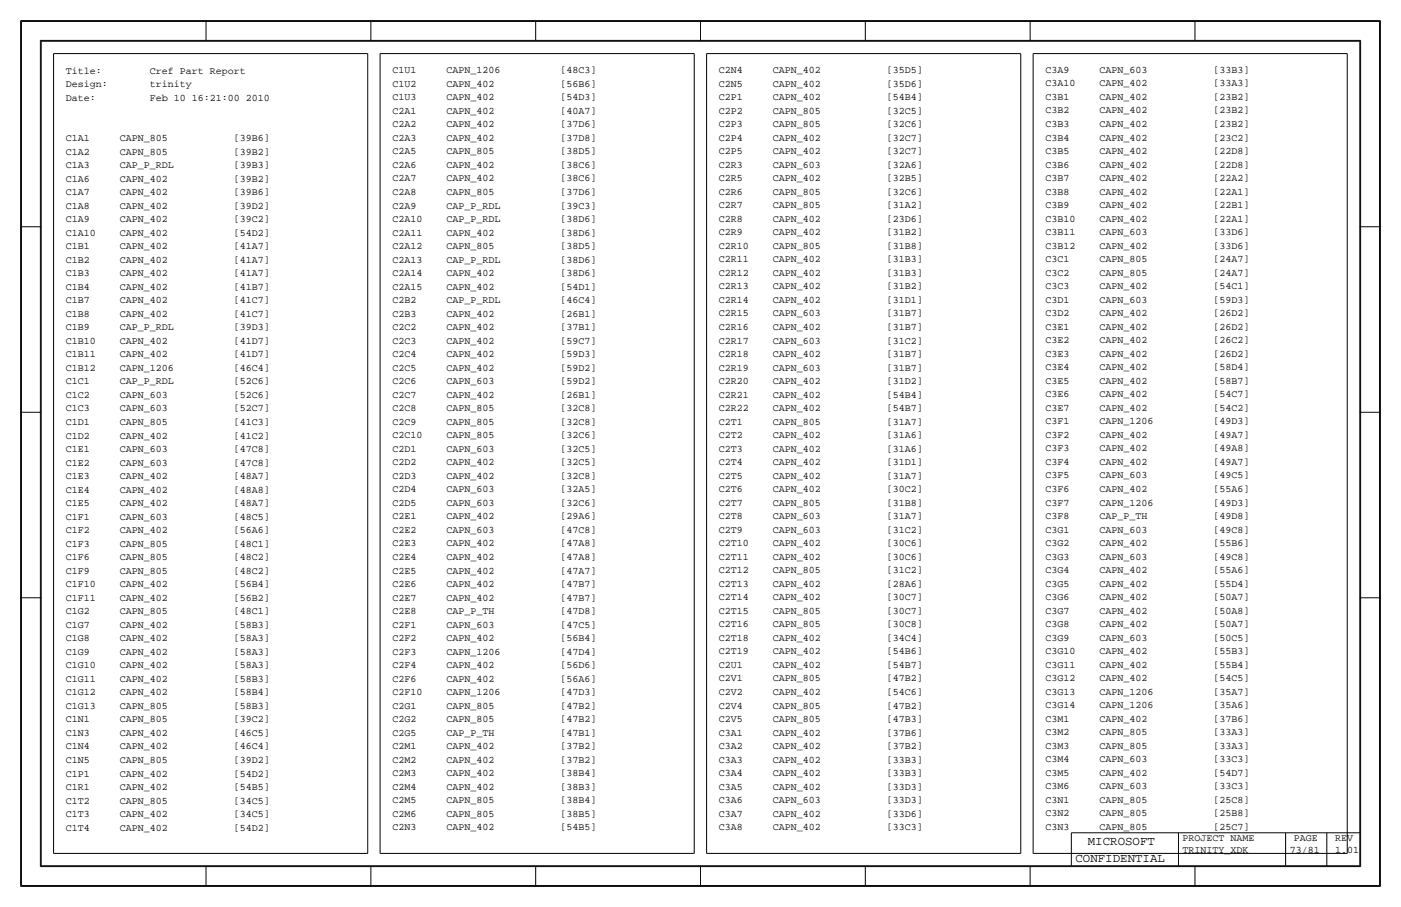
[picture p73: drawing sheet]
<svg xmlns="http://www.w3.org/2000/svg" width="432mm" height="279mm" viewBox="0 0 432 279" stroke-linecap="round" stroke-linejoin="round" font-family="sans-serif">
<defs><g id="words">
<g font-size="3.8">
<text x="335.3" y="260.3">MICROSOFT</text>
<text x="331.5" y="265.4">CONFIDENTIAL</text>
</g>
<g font-size="3.1">
<text x="20.3" y="22.6">Title:</text>
<text x="46.2" y="22.6">Cref Part Report</text>
<text x="121" y="22.6">C1U1</text>
<text x="137.6" y="22.6">CAPN_1206</text>
<text x="172.7" y="22.6">[48C3]</text>
<text x="221.6" y="22.5">C2N4</text>
<text x="238.2" y="22.5">CAPN_402</text>
<text x="273.4" y="22.5">[35D5]</text>
<text x="322.2" y="22.5">C3A9</text>
<text x="338.9" y="22.5">CAPN_603</text>
<text x="374" y="22.5">[33B3]</text>
<text x="20.3" y="26.8">Design:</text>
<text x="46.2" y="26.8">trinity</text>
<text x="121" y="26.8">C1U2</text>
<text x="137.6" y="26.8">CAPN_402</text>
<text x="172.7" y="26.8">[56B6]</text>
<text x="221.6" y="26.7">C2N5</text>
<text x="238.2" y="26.7">CAPN_402</text>
<text x="273.4" y="26.7">[35D6]</text>
<text x="322.2" y="26.6">C3A10</text>
<text x="338.9" y="26.6">CAPN_402</text>
<text x="374" y="26.6">[33A3]</text>
<text x="20.3" y="31">Date:</text>
<text x="46.2" y="31">Feb 10 16:21:00 2010</text>
<text x="121" y="35.1">C2A1</text>
<text x="121" y="30.9">C1U3</text>
<text x="137.6" y="35.1">CAPN_402</text>
<text x="137.6" y="30.9">CAPN_402</text>
<text x="172.7" y="35.1">[40A7]</text>
<text x="172.7" y="30.9">[54D3]</text>
<text x="221.6" y="35">C2P2</text>
<text x="221.6" y="30.9">C2P1</text>
<text x="238.2" y="35">CAPN_805</text>
<text x="238.2" y="30.9">CAPN_402</text>
<text x="273.4" y="35">[32C5]</text>
<text x="273.4" y="30.9">[54B4]</text>
<text x="322.2" y="35">C3B2</text>
<text x="322.2" y="30.8">C3B1</text>
<text x="338.9" y="35">CAPN_402</text>
<text x="338.9" y="30.8">CAPN_402</text>
<text x="374" y="35">[23B2]</text>
<text x="374" y="30.8">[23B2]</text>
<text x="121" y="39.2">C2A2</text>
<text x="137.6" y="39.2">CAPN_402</text>
<text x="172.7" y="39.2">[37D6]</text>
<text x="221.6" y="39.2">C2P3</text>
<text x="238.2" y="39.2">CAPN_805</text>
<text x="273.4" y="39.2">[32C6]</text>
<text x="322.2" y="39.1">C3B3</text>
<text x="338.9" y="39.1">CAPN_402</text>
<text x="374" y="39.1">[23B2]</text>
<text x="20.3" y="47.6">C1A2</text>
<text x="20.3" y="43.5">C1A1</text>
<text x="37" y="47.6">CAPN_805</text>
<text x="37" y="43.5">CAPN_805</text>
<text x="72.1" y="47.6">[39B2]</text>
<text x="72.1" y="43.5">[39B6]</text>
<text x="121" y="47.6">C2A5</text>
<text x="121" y="43.4">C2A3</text>
<text x="137.6" y="47.6">CAPN_805</text>
<text x="137.6" y="43.4">CAPN_402</text>
<text x="172.7" y="47.6">[38D5]</text>
<text x="172.7" y="43.4">[37D8]</text>
<text x="221.6" y="47.5">C2P5</text>
<text x="221.6" y="43.3">C2P4</text>
<text x="238.2" y="47.5">CAPN_402</text>
<text x="238.2" y="43.3">CAPN_402</text>
<text x="273.4" y="47.5">[32C7]</text>
<text x="273.4" y="43.3">[32C7]</text>
<text x="322.2" y="47.5">C3B5</text>
<text x="322.2" y="43.3">C3B4</text>
<text x="338.9" y="47.5">CAPN_402</text>
<text x="338.9" y="43.3">CAPN_402</text>
<text x="374" y="47.5">[22D8]</text>
<text x="374" y="43.3">[23C2]</text>
<text x="20.3" y="51.8">C1A3</text>
<text x="37" y="51.8">CAP_P_RDL</text>
<text x="72.1" y="51.8">[39B3]</text>
<text x="121" y="51.7">C2A6</text>
<text x="137.6" y="51.7">CAPN_402</text>
<text x="172.7" y="51.7">[38C6]</text>
<text x="221.6" y="51.7">C2R3</text>
<text x="238.2" y="51.7">CAPN_603</text>
<text x="273.4" y="51.7">[32A6]</text>
<text x="322.2" y="51.6">C3B6</text>
<text x="338.9" y="51.6">CAPN_402</text>
<text x="374" y="51.6">[22D8]</text>
<text x="20.3" y="56">C1A6</text>
<text x="37" y="56">CAPN_402</text>
<text x="72.1" y="56">[39B2]</text>
<text x="121" y="55.9">C2A7</text>
<text x="137.6" y="55.9">CAPN_402</text>
<text x="172.7" y="55.9">[38C6]</text>
<text x="221.6" y="55.8">C2R5</text>
<text x="238.2" y="55.8">CAPN_402</text>
<text x="273.4" y="55.8">[32B5]</text>
<text x="322.2" y="59.9">C3B8</text>
<text x="322.2" y="55.8">C3B7</text>
<text x="338.9" y="59.9">CAPN_402</text>
<text x="338.9" y="55.8">CAPN_402</text>
<text x="374" y="59.9">[22A1]</text>
<text x="374" y="55.8">[22A2]</text>
<text x="20.3" y="64.3">C1A8</text>
<text x="20.3" y="60.1">C1A7</text>
<text x="37" y="64.3">CAPN_402</text>
<text x="37" y="60.1">CAPN_402</text>
<text x="72.1" y="64.3">[39D2]</text>
<text x="72.1" y="60.1">[39B6]</text>
<text x="121" y="64.2">C2A9</text>
<text x="121" y="60.1">C2A8</text>
<text x="137.6" y="64.2">CAP_P_RDL</text>
<text x="137.6" y="60.1">CAPN_805</text>
<text x="172.7" y="64.2">[39C3]</text>
<text x="172.7" y="60.1">[37D6]</text>
<text x="221.6" y="64.2">C2R7</text>
<text x="221.6" y="60">C2R6</text>
<text x="238.2" y="64.2">CAPN_805</text>
<text x="238.2" y="60">CAPN_805</text>
<text x="273.4" y="64.2">[31A2]</text>
<text x="273.4" y="60">[32C6]</text>
<text x="322.2" y="64.1">C3B9</text>
<text x="338.9" y="64.1">CAPN_402</text>
<text x="374" y="64.1">[22B1]</text>
<text x="20.3" y="68.5">C1A9</text>
<text x="37" y="68.5">CAPN_402</text>
<text x="72.1" y="68.5">[39C2]</text>
<text x="121" y="68.4">C2A10</text>
<text x="137.6" y="68.4">CAP_P_RDL</text>
<text x="172.7" y="68.4">[38D6]</text>
<text x="221.6" y="68.3">C2R8</text>
<text x="238.2" y="68.3">CAPN_402</text>
<text x="273.4" y="68.3">[23D6]</text>
<text x="322.2" y="68.3">C3B10</text>
<text x="338.9" y="68.3">CAPN_402</text>
<text x="374" y="68.3">[22A1]</text>
<text x="20.3" y="76.8">C1B1</text>
<text x="20.3" y="72.6">C1A10</text>
<text x="37" y="76.8">CAPN_402</text>
<text x="37" y="72.6">CAPN_402</text>
<text x="72.1" y="76.8">[41A7]</text>
<text x="72.1" y="72.6">[54D2]</text>
<text x="121" y="76.7">C2A12</text>
<text x="121" y="72.6">C2A11</text>
<text x="137.6" y="76.7">CAPN_805</text>
<text x="137.6" y="72.6">CAPN_402</text>
<text x="172.7" y="76.7">[38D5]</text>
<text x="172.7" y="72.6">[38D6]</text>
<text x="221.6" y="76.7">C2R10</text>
<text x="221.6" y="72.5">C2R9</text>
<text x="238.2" y="76.7">CAPN_805</text>
<text x="238.2" y="72.5">CAPN_402</text>
<text x="273.4" y="76.7">[31B8]</text>
<text x="273.4" y="72.5">[31B2]</text>
<text x="322.2" y="76.6">C3B12</text>
<text x="322.2" y="72.4">C3B11</text>
<text x="338.9" y="76.6">CAPN_402</text>
<text x="338.9" y="72.4">CAPN_603</text>
<text x="374" y="76.6">[33D6]</text>
<text x="374" y="72.4">[33D6]</text>
<text x="20.3" y="81">C1B2</text>
<text x="37" y="81">CAPN_402</text>
<text x="72.1" y="81">[41A7]</text>
<text x="121" y="80.9">C2A13</text>
<text x="137.6" y="80.9">CAP_P_RDL</text>
<text x="172.7" y="80.9">[38D6]</text>
<text x="221.6" y="80.8">C2R11</text>
<text x="238.2" y="80.8">CAPN_402</text>
<text x="273.4" y="80.8">[31B3]</text>
<text x="322.2" y="80.8">C3C1</text>
<text x="338.9" y="80.8">CAPN_805</text>
<text x="374" y="80.8">[24A7]</text>
<text x="20.3" y="89.3">C1B4</text>
<text x="20.3" y="85.1">C1B3</text>
<text x="37" y="89.3">CAPN_402</text>
<text x="37" y="85.1">CAPN_402</text>
<text x="72.1" y="89.3">[41B7]</text>
<text x="72.1" y="85.1">[41A7]</text>
<text x="121" y="89.2">C2A15</text>
<text x="121" y="85.1">C2A14</text>
<text x="137.6" y="89.2">CAPN_402</text>
<text x="137.6" y="85.1">CAPN_402</text>
<text x="172.7" y="89.2">[54D1]</text>
<text x="172.7" y="85.1">[38D6]</text>
<text x="221.6" y="89.2">C2R13</text>
<text x="221.6" y="85">C2R12</text>
<text x="238.2" y="89.2">CAPN_402</text>
<text x="238.2" y="85">CAPN_402</text>
<text x="273.4" y="89.2">[31B2]</text>
<text x="273.4" y="85">[31B3]</text>
<text x="322.2" y="89.1">C3C3</text>
<text x="322.2" y="84.9">C3C2</text>
<text x="338.9" y="89.1">CAPN_402</text>
<text x="338.9" y="84.9">CAPN_805</text>
<text x="374" y="89.1">[54C1]</text>
<text x="374" y="84.9">[24A7]</text>
<text x="20.3" y="93.4">C1B7</text>
<text x="37" y="93.4">CAPN_402</text>
<text x="72.1" y="93.4">[41C7]</text>
<text x="121" y="93.4">C2B2</text>
<text x="137.6" y="93.4">CAP_P_RDL</text>
<text x="172.7" y="93.4">[46C4]</text>
<text x="221.6" y="93.3">C2R14</text>
<text x="238.2" y="93.3">CAPN_402</text>
<text x="273.4" y="93.3">[31D1]</text>
<text x="322.2" y="93.3">C3D1</text>
<text x="338.9" y="93.3">CAPN_603</text>
<text x="374" y="93.3">[59D3]</text>
<text x="20.3" y="101.8">C1B9</text>
<text x="20.3" y="97.6">C1B8</text>
<text x="37" y="101.8">CAP_P_RDL</text>
<text x="37" y="97.6">CAPN_402</text>
<text x="72.1" y="101.8">[39D3]</text>
<text x="72.1" y="97.6">[41C7]</text>
<text x="121" y="101.7">C2C2</text>
<text x="121" y="97.5">C2B3</text>
<text x="137.6" y="101.7">CAPN_402</text>
<text x="137.6" y="97.5">CAPN_402</text>
<text x="172.7" y="101.7">[37B1]</text>
<text x="172.7" y="97.5">[26B1]</text>
<text x="221.6" y="101.7">C2R16</text>
<text x="221.6" y="97.5">C2R15</text>
<text x="238.2" y="101.7">CAPN_402</text>
<text x="238.2" y="97.5">CAPN_603</text>
<text x="273.4" y="101.7">[31B7]</text>
<text x="273.4" y="97.5">[31B7]</text>
<text x="322.2" y="101.6">C3E1</text>
<text x="322.2" y="97.4">C3D2</text>
<text x="338.9" y="101.6">CAPN_402</text>
<text x="338.9" y="97.4">CAPN_402</text>
<text x="374" y="101.6">[26D2]</text>
<text x="374" y="97.4">[26D2]</text>
<text x="20.3" y="105.9">C1B10</text>
<text x="37" y="105.9">CAPN_402</text>
<text x="72.1" y="105.9">[41D7]</text>
<text x="121" y="105.9">C2C3</text>
<text x="137.6" y="105.9">CAPN_402</text>
<text x="172.7" y="105.9">[59C7]</text>
<text x="221.6" y="105.8">C2R17</text>
<text x="238.2" y="105.8">CAPN_603</text>
<text x="273.4" y="105.8">[31C2]</text>
<text x="322.2" y="105.8">C3E2</text>
<text x="338.9" y="105.8">CAPN_402</text>
<text x="374" y="105.8">[26C2]</text>
<text x="20.3" y="110.1">C1B11</text>
<text x="37" y="110.1">CAPN_402</text>
<text x="72.1" y="110.1">[41D7]</text>
<text x="121" y="110">C2C4</text>
<text x="137.6" y="110">CAPN_402</text>
<text x="172.7" y="110">[59D3]</text>
<text x="221.6" y="110">C2R18</text>
<text x="238.2" y="110">CAPN_402</text>
<text x="273.4" y="110">[31B7]</text>
<text x="322.2" y="109.9">C3E3</text>
<text x="338.9" y="109.9">CAPN_402</text>
<text x="374" y="109.9">[26D2]</text>
<text x="20.3" y="118.4">C1C1</text>
<text x="20.3" y="114.3">C1B12</text>
<text x="37" y="118.4">CAP_P_RDL</text>
<text x="37" y="114.3">CAPN_1206</text>
<text x="72.1" y="118.4">[52C6]</text>
<text x="72.1" y="114.3">[46C4]</text>
<text x="121" y="118.4">C2C6</text>
<text x="121" y="114.2">C2C5</text>
<text x="137.6" y="118.4">CAPN_603</text>
<text x="137.6" y="114.2">CAPN_402</text>
<text x="172.7" y="118.4">[59D2]</text>
<text x="172.7" y="114.2">[59D2]</text>
<text x="221.6" y="118.3">C2R20</text>
<text x="221.6" y="114.1">C2R19</text>
<text x="238.2" y="118.3">CAPN_402</text>
<text x="238.2" y="114.1">CAPN_603</text>
<text x="273.4" y="118.3">[31D2]</text>
<text x="273.4" y="114.1">[31B7]</text>
<text x="322.2" y="118.2">C3E5</text>
<text x="322.2" y="114.1">C3E4</text>
<text x="338.9" y="118.2">CAPN_402</text>
<text x="338.9" y="114.1">CAPN_402</text>
<text x="374" y="118.2">[58B7]</text>
<text x="374" y="114.1">[58D4]</text>
<text x="20.3" y="122.6">C1C2</text>
<text x="37" y="122.6">CAPN_603</text>
<text x="72.1" y="122.6">[52C6]</text>
<text x="121" y="122.5">C2C7</text>
<text x="137.6" y="122.5">CAPN_402</text>
<text x="172.7" y="122.5">[26B1]</text>
<text x="221.6" y="122.5">C2R21</text>
<text x="238.2" y="122.5">CAPN_402</text>
<text x="273.4" y="122.5">[54B4]</text>
<text x="322.2" y="122.4">C3E6</text>
<text x="338.9" y="122.4">CAPN_402</text>
<text x="374" y="122.4">[54C7]</text>
<text x="20.3" y="130.9">C1D1</text>
<text x="20.3" y="126.8">C1C3</text>
<text x="37" y="130.9">CAPN_805</text>
<text x="37" y="126.8">CAPN_603</text>
<text x="72.1" y="130.9">[41C3]</text>
<text x="72.1" y="126.8">[52C7]</text>
<text x="121" y="130.9">C2C9</text>
<text x="121" y="126.7">C2C8</text>
<text x="137.6" y="130.9">CAPN_805</text>
<text x="137.6" y="126.7">CAPN_805</text>
<text x="172.7" y="130.9">[32C8]</text>
<text x="172.7" y="126.7">[32C8]</text>
<text x="221.6" y="130.8">C2T1</text>
<text x="221.6" y="126.6">C2R22</text>
<text x="238.2" y="130.8">CAPN_805</text>
<text x="238.2" y="126.6">CAPN_402</text>
<text x="273.4" y="130.8">[31A7]</text>
<text x="273.4" y="126.6">[54B7]</text>
<text x="322.2" y="130.7">C3F1</text>
<text x="322.2" y="126.6">C3E7</text>
<text x="338.9" y="130.7">CAPN_1206</text>
<text x="338.9" y="126.6">CAPN_402</text>
<text x="374" y="130.7">[49D3]</text>
<text x="374" y="126.6">[54C2]</text>
<text x="20.3" y="135.1">C1D2</text>
<text x="37" y="135.1">CAPN_402</text>
<text x="72.1" y="135.1">[41C2]</text>
<text x="121" y="135">C2C10</text>
<text x="137.6" y="135">CAPN_805</text>
<text x="172.7" y="135">[32C6]</text>
<text x="221.6" y="135">C2T2</text>
<text x="238.2" y="135">CAPN_402</text>
<text x="273.4" y="135">[31A6]</text>
<text x="322.2" y="134.9">C3F2</text>
<text x="338.9" y="134.9">CAPN_402</text>
<text x="374" y="134.9">[49A7]</text>
<text x="20.3" y="143.4">C1E2</text>
<text x="20.3" y="139.3">C1E1</text>
<text x="37" y="143.4">CAPN_603</text>
<text x="37" y="139.3">CAPN_603</text>
<text x="72.1" y="143.4">[47C8]</text>
<text x="72.1" y="139.3">[47C8]</text>
<text x="121" y="143.4">C2D2</text>
<text x="121" y="139.2">C2D1</text>
<text x="137.6" y="143.4">CAPN_402</text>
<text x="137.6" y="139.2">CAPN_603</text>
<text x="172.7" y="143.4">[32C5]</text>
<text x="172.7" y="139.2">[32C5]</text>
<text x="221.6" y="143.3">C2T4</text>
<text x="221.6" y="139.1">C2T3</text>
<text x="238.2" y="143.3">CAPN_402</text>
<text x="238.2" y="139.1">CAPN_402</text>
<text x="273.4" y="143.3">[31D1]</text>
<text x="273.4" y="139.1">[31A6]</text>
<text x="322.2" y="143.2">C3F4</text>
<text x="322.2" y="139.1">C3F3</text>
<text x="338.9" y="143.2">CAPN_402</text>
<text x="338.9" y="139.1">CAPN_402</text>
<text x="374" y="143.2">[49A7]</text>
<text x="374" y="139.1">[49A8]</text>
<text x="20.3" y="147.6">C1E3</text>
<text x="37" y="147.6">CAPN_402</text>
<text x="72.1" y="147.6">[48A7]</text>
<text x="121" y="147.5">C2D3</text>
<text x="137.6" y="147.5">CAPN_402</text>
<text x="172.7" y="147.5">[32C8]</text>
<text x="221.6" y="147.5">C2T5</text>
<text x="238.2" y="147.5">CAPN_402</text>
<text x="273.4" y="147.5">[31A7]</text>
<text x="322.2" y="147.4">C3F5</text>
<text x="338.9" y="147.4">CAPN_603</text>
<text x="374" y="147.4">[49C5]</text>
<text x="20.3" y="155.9">C1E5</text>
<text x="20.3" y="151.7">C1E4</text>
<text x="37" y="155.9">CAPN_402</text>
<text x="37" y="151.7">CAPN_402</text>
<text x="72.1" y="155.9">[48A7]</text>
<text x="72.1" y="151.7">[48A8]</text>
<text x="121" y="155.9">C2D5</text>
<text x="121" y="151.7">C2D4</text>
<text x="137.6" y="155.9">CAPN_603</text>
<text x="137.6" y="151.7">CAPN_603</text>
<text x="172.7" y="155.9">[32C6]</text>
<text x="172.7" y="151.7">[32A5]</text>
<text x="221.6" y="155.8">C2T7</text>
<text x="221.6" y="151.6">C2T6</text>
<text x="238.2" y="155.8">CAPN_805</text>
<text x="238.2" y="151.6">CAPN_402</text>
<text x="273.4" y="155.8">[31B8]</text>
<text x="273.4" y="151.6">[30C2]</text>
<text x="322.2" y="155.7">C3F7</text>
<text x="322.2" y="151.6">C3F6</text>
<text x="338.9" y="155.7">CAPN_1206</text>
<text x="338.9" y="151.6">CAPN_402</text>
<text x="374" y="155.7">[49D3]</text>
<text x="374" y="151.6">[55A6]</text>
<text x="20.3" y="160.1">C1F1</text>
<text x="37" y="160.1">CAPN_603</text>
<text x="72.1" y="160.1">[48C5]</text>
<text x="121" y="160">C2E1</text>
<text x="137.6" y="160">CAPN_402</text>
<text x="172.7" y="160">[29A6]</text>
<text x="221.6" y="160">C2T8</text>
<text x="238.2" y="160">CAPN_603</text>
<text x="273.4" y="160">[31A7]</text>
<text x="322.2" y="159.9">C3F8</text>
<text x="338.9" y="159.9">CAP_P_TH</text>
<text x="374" y="159.9">[49D8]</text>
<text x="20.3" y="164.2">C1F2</text>
<text x="37" y="164.2">CAPN_402</text>
<text x="72.1" y="164.2">[56A6]</text>
<text x="121" y="164.2">C2E2</text>
<text x="137.6" y="164.2">CAPN_603</text>
<text x="172.7" y="164.2">[47C8]</text>
<text x="221.6" y="164.1">C2T9</text>
<text x="238.2" y="164.1">CAPN_603</text>
<text x="273.4" y="164.1">[31C2]</text>
<text x="322.2" y="164.1">C3G1</text>
<text x="338.9" y="164.1">CAPN_603</text>
<text x="374" y="164.1">[49C8]</text>
<text x="20.3" y="172.6">C1F6</text>
<text x="20.3" y="168.4">C1F3</text>
<text x="37" y="172.6">CAPN_805</text>
<text x="37" y="168.4">CAPN_805</text>
<text x="72.1" y="172.6">[48C2]</text>
<text x="72.1" y="168.4">[48C1]</text>
<text x="121" y="172.5">C2E4</text>
<text x="121" y="168.3">C2E3</text>
<text x="137.6" y="172.5">CAPN_402</text>
<text x="137.6" y="168.3">CAPN_402</text>
<text x="172.7" y="172.5">[47A8]</text>
<text x="172.7" y="168.3">[47A8]</text>
<text x="221.6" y="172.4">C2T11</text>
<text x="221.6" y="168.3">C2T10</text>
<text x="238.2" y="172.4">CAPN_402</text>
<text x="238.2" y="168.3">CAPN_402</text>
<text x="273.4" y="172.4">[30C6]</text>
<text x="273.4" y="168.3">[30C6]</text>
<text x="322.2" y="172.4">C3G3</text>
<text x="322.2" y="168.2">C3G2</text>
<text x="338.9" y="172.4">CAPN_603</text>
<text x="338.9" y="168.2">CAPN_402</text>
<text x="374" y="172.4">[49C8]</text>
<text x="374" y="168.2">[55B6]</text>
<text x="20.3" y="176.7">C1F9</text>
<text x="37" y="176.7">CAPN_805</text>
<text x="72.1" y="176.7">[48C2]</text>
<text x="121" y="176.7">C2E5</text>
<text x="137.6" y="176.7">CAPN_402</text>
<text x="172.7" y="176.7">[47A7]</text>
<text x="221.6" y="176.6">C2T12</text>
<text x="238.2" y="176.6">CAPN_805</text>
<text x="273.4" y="176.6">[31C2]</text>
<text x="322.2" y="176.6">C3G4</text>
<text x="338.9" y="176.6">CAPN_402</text>
<text x="374" y="176.6">[55A6]</text>
<text x="20.3" y="185.1">C1F11</text>
<text x="20.3" y="180.9">C1F10</text>
<text x="37" y="185.1">CAPN_402</text>
<text x="37" y="180.9">CAPN_402</text>
<text x="72.1" y="185.1">[56B2]</text>
<text x="72.1" y="180.9">[56B4]</text>
<text x="121" y="185">C2E7</text>
<text x="121" y="180.8">C2E6</text>
<text x="137.6" y="185">CAPN_402</text>
<text x="137.6" y="180.8">CAPN_402</text>
<text x="172.7" y="185">[47B7]</text>
<text x="172.7" y="180.8">[47B7]</text>
<text x="221.6" y="184.9">C2T14</text>
<text x="221.6" y="180.8">C2T13</text>
<text x="238.2" y="184.9">CAPN_402</text>
<text x="238.2" y="180.8">CAPN_402</text>
<text x="273.4" y="184.9">[30C7]</text>
<text x="273.4" y="180.8">[28A6]</text>
<text x="322.2" y="184.9">C3G6</text>
<text x="322.2" y="180.7">C3G5</text>
<text x="338.9" y="184.9">CAPN_402</text>
<text x="338.9" y="180.7">CAPN_402</text>
<text x="374" y="184.9">[50A7]</text>
<text x="374" y="180.7">[55D4]</text>
<text x="20.3" y="189.2">C1G2</text>
<text x="37" y="189.2">CAPN_805</text>
<text x="72.1" y="189.2">[48C1]</text>
<text x="121" y="189.2">C2E8</text>
<text x="137.6" y="189.2">CAP_P_TH</text>
<text x="172.7" y="189.2">[47D8]</text>
<text x="221.6" y="189.1">C2T15</text>
<text x="238.2" y="189.1">CAPN_805</text>
<text x="273.4" y="189.1">[30C7]</text>
<text x="322.2" y="189">C3G7</text>
<text x="338.9" y="189">CAPN_402</text>
<text x="374" y="189">[50A8]</text>
<text x="20.3" y="197.6">C1G8</text>
<text x="20.3" y="193.4">C1G7</text>
<text x="37" y="197.6">CAPN_402</text>
<text x="37" y="193.4">CAPN_402</text>
<text x="72.1" y="197.6">[58A3]</text>
<text x="72.1" y="193.4">[58B3]</text>
<text x="121" y="197.5">C2F2</text>
<text x="121" y="193.3">C2F1</text>
<text x="137.6" y="197.5">CAPN_402</text>
<text x="137.6" y="193.3">CAPN_603</text>
<text x="172.7" y="197.5">[56B4]</text>
<text x="172.7" y="193.3">[47C5]</text>
<text x="221.6" y="197.4">C2T18</text>
<text x="221.6" y="193.3">C2T16</text>
<text x="238.2" y="197.4">CAPN_402</text>
<text x="238.2" y="193.3">CAPN_805</text>
<text x="273.4" y="197.4">[34C4]</text>
<text x="273.4" y="193.3">[30C8]</text>
<text x="322.2" y="197.4">C3G9</text>
<text x="322.2" y="193.2">C3G8</text>
<text x="338.9" y="197.4">CAPN_603</text>
<text x="338.9" y="193.2">CAPN_402</text>
<text x="374" y="197.4">[50C5]</text>
<text x="374" y="193.2">[50A7]</text>
<text x="20.3" y="201.7">C1G9</text>
<text x="37" y="201.7">CAPN_402</text>
<text x="72.1" y="201.7">[58A3]</text>
<text x="121" y="201.7">C2F3</text>
<text x="137.6" y="201.7">CAPN_1206</text>
<text x="172.7" y="201.7">[47D4]</text>
<text x="221.6" y="201.6">C2T19</text>
<text x="238.2" y="201.6">CAPN_402</text>
<text x="273.4" y="201.6">[54B6]</text>
<text x="322.2" y="201.5">C3G10</text>
<text x="338.9" y="201.5">CAPN_402</text>
<text x="374" y="201.5">[55B3]</text>
<text x="20.3" y="205.9">C1G10</text>
<text x="37" y="205.9">CAPN_402</text>
<text x="72.1" y="205.9">[58A3]</text>
<text x="121" y="210">C2F6</text>
<text x="121" y="205.8">C2F4</text>
<text x="137.6" y="210">CAPN_402</text>
<text x="137.6" y="205.8">CAPN_402</text>
<text x="172.7" y="210">[56A6]</text>
<text x="172.7" y="205.8">[56D6]</text>
<text x="221.6" y="209.9">C2V1</text>
<text x="221.6" y="205.8">C2U1</text>
<text x="238.2" y="209.9">CAPN_805</text>
<text x="238.2" y="205.8">CAPN_402</text>
<text x="273.4" y="209.9">[47B2]</text>
<text x="273.4" y="205.8">[54B7]</text>
<text x="322.2" y="209.9">C3G12</text>
<text x="322.2" y="205.7">C3G11</text>
<text x="338.9" y="209.9">CAPN_402</text>
<text x="338.9" y="205.7">CAPN_402</text>
<text x="374" y="209.9">[54C5]</text>
<text x="374" y="205.7">[55B4]</text>
<text x="20.3" y="214.2">C1G12</text>
<text x="20.3" y="210.1">C1G11</text>
<text x="37" y="214.2">CAPN_402</text>
<text x="37" y="210.1">CAPN_402</text>
<text x="72.1" y="214.2">[58B4]</text>
<text x="72.1" y="210.1">[58B3]</text>
<text x="121" y="214.2">C2F10</text>
<text x="137.6" y="214.2">CAPN_1206</text>
<text x="172.7" y="214.2">[47D3]</text>
<text x="221.6" y="214.1">C2V2</text>
<text x="238.2" y="214.1">CAPN_402</text>
<text x="273.4" y="214.1">[54C6]</text>
<text x="322.2" y="214">C3G13</text>
<text x="338.9" y="214">CAPN_1206</text>
<text x="374" y="214">[35A7]</text>
<text x="20.3" y="218.4">C1G13</text>
<text x="37" y="218.4">CAPN_805</text>
<text x="72.1" y="218.4">[58B3]</text>
<text x="121" y="218.3">C2G1</text>
<text x="137.6" y="218.3">CAPN_805</text>
<text x="172.7" y="218.3">[47B2]</text>
<text x="221.6" y="218.3">C2V4</text>
<text x="238.2" y="218.3">CAPN_805</text>
<text x="273.4" y="218.3">[47B2]</text>
<text x="322.2" y="218.2">C3G14</text>
<text x="338.9" y="218.2">CAPN_1206</text>
<text x="374" y="218.2">[35A6]</text>
<text x="20.3" y="226.7">C1N3</text>
<text x="20.3" y="222.5">C1N1</text>
<text x="37" y="226.7">CAPN_402</text>
<text x="37" y="222.5">CAPN_805</text>
<text x="72.1" y="226.7">[46C5]</text>
<text x="72.1" y="222.5">[39C2]</text>
<text x="121" y="226.6">C2G5</text>
<text x="121" y="222.5">C2G2</text>
<text x="137.6" y="226.6">CAP_P_TH</text>
<text x="137.6" y="222.5">CAPN_805</text>
<text x="172.7" y="226.6">[47B1]</text>
<text x="172.7" y="222.5">[47B2]</text>
<text x="221.6" y="226.6">C3A1</text>
<text x="221.6" y="222.4">C2V5</text>
<text x="238.2" y="226.6">CAPN_402</text>
<text x="238.2" y="222.4">CAPN_805</text>
<text x="273.4" y="226.6">[37B6]</text>
<text x="273.4" y="222.4">[47B3]</text>
<text x="322.2" y="226.5">C3M2</text>
<text x="322.2" y="222.4">C3M1</text>
<text x="338.9" y="226.5">CAPN_805</text>
<text x="338.9" y="222.4">CAPN_402</text>
<text x="374" y="226.5">[33A3]</text>
<text x="374" y="222.4">[37B6]</text>
<text x="20.3" y="230.9">C1N4</text>
<text x="37" y="230.9">CAPN_402</text>
<text x="72.1" y="230.9">[46C4]</text>
<text x="121" y="230.8">C2M1</text>
<text x="137.6" y="230.8">CAPN_402</text>
<text x="172.7" y="230.8">[37B2]</text>
<text x="221.6" y="230.8">C3A2</text>
<text x="238.2" y="230.8">CAPN_402</text>
<text x="273.4" y="230.8">[37B2]</text>
<text x="322.2" y="230.7">C3M3</text>
<text x="338.9" y="230.7">CAPN_805</text>
<text x="374" y="230.7">[33A3]</text>
<text x="20.3" y="239.2">C1P1</text>
<text x="20.3" y="235">C1N5</text>
<text x="37" y="239.2">CAPN_402</text>
<text x="37" y="235">CAPN_805</text>
<text x="72.1" y="239.2">[54D2]</text>
<text x="72.1" y="235">[39D2]</text>
<text x="121" y="239.1">C2M3</text>
<text x="121" y="235">C2M2</text>
<text x="137.6" y="239.1">CAPN_402</text>
<text x="137.6" y="235">CAPN_402</text>
<text x="172.7" y="239.1">[38B4]</text>
<text x="172.7" y="235">[37B2]</text>
<text x="221.6" y="239.1">C3A4</text>
<text x="221.6" y="234.9">C3A3</text>
<text x="238.2" y="239.1">CAPN_402</text>
<text x="238.2" y="234.9">CAPN_402</text>
<text x="273.4" y="239.1">[33B3]</text>
<text x="273.4" y="234.9">[33B3]</text>
<text x="322.2" y="239">C3M5</text>
<text x="322.2" y="234.9">C3M4</text>
<text x="338.9" y="239">CAPN_402</text>
<text x="338.9" y="234.9">CAPN_603</text>
<text x="374" y="239">[54D7]</text>
<text x="374" y="234.9">[33C3]</text>
<text x="20.3" y="243.4">C1R1</text>
<text x="37" y="243.4">CAPN_402</text>
<text x="72.1" y="243.4">[54B5]</text>
<text x="121" y="243.3">C2M4</text>
<text x="137.6" y="243.3">CAPN_402</text>
<text x="172.7" y="243.3">[38B3]</text>
<text x="221.6" y="243.2">C3A5</text>
<text x="238.2" y="243.2">CAPN_402</text>
<text x="273.4" y="243.2">[33D3]</text>
<text x="322.2" y="243.2">C3M6</text>
<text x="338.9" y="243.2">CAPN_603</text>
<text x="374" y="243.2">[33C3]</text>
<text x="20.3" y="251.7">C1T3</text>
<text x="20.3" y="247.5">C1T2</text>
<text x="37" y="251.7">CAPN_402</text>
<text x="37" y="247.5">CAPN_805</text>
<text x="72.1" y="251.7">[34C5]</text>
<text x="72.1" y="247.5">[34C5]</text>
<text x="121" y="251.6">C2M6</text>
<text x="121" y="247.5">C2M5</text>
<text x="137.6" y="251.6">CAPN_805</text>
<text x="137.6" y="247.5">CAPN_805</text>
<text x="172.7" y="251.6">[38B5]</text>
<text x="172.7" y="247.5">[38B4]</text>
<text x="221.6" y="251.6">C3A7</text>
<text x="221.6" y="247.4">C3A6</text>
<text x="238.2" y="251.6">CAPN_402</text>
<text x="238.2" y="247.4">CAPN_603</text>
<text x="273.4" y="251.6">[33D6]</text>
<text x="273.4" y="247.4">[33D3]</text>
<text x="322.2" y="251.5">C3N2</text>
<text x="322.2" y="247.3">C3N1</text>
<text x="338.9" y="251.5">CAPN_805</text>
<text x="338.9" y="247.3">CAPN_805</text>
<text x="374" y="251.5">[25B8]</text>
<text x="374" y="247.3">[25C8]</text>
<text x="20.3" y="255.9">C1T4</text>
<text x="37" y="255.9">CAPN_402</text>
<text x="72.1" y="255.9">[54D2]</text>
<text x="121" y="255.8">C2N3</text>
<text x="137.6" y="255.8">CAPN_402</text>
<text x="172.7" y="255.8">[54B5]</text>
<text x="221.6" y="255.7">C3A8</text>
<text x="238.2" y="255.7">CAPN_402</text>
<text x="273.4" y="255.7">[33C3]</text>
<text x="322.2" y="255.7">C3N3</text>
<text x="338.9" y="255.7">CAPN_805</text>
<text x="374" y="255.7">[25C7]</text>
<text x="364.5" y="262.9">TRINITY_XDK</text>
<text x="364.5" y="259.1">PROJECT NAME</text>
<text x="397.5" y="262.9">73/81</text>
<text x="398.8" y="259.1">PAGE</text>
<text x="411.5" y="262.9">1.01</text>
<text x="411.5" y="259.1">REV</text>
</g>
</g></defs>
<!-- layer: Nets -->
<g fill="none" stroke="#000" stroke-width=".31">
<path d="M16.5 16.5v246.4zM16.5 16.5h96.8zM113.3 16.5v246.4zM117.1 16.5v246.4zM117.1 16.5h96.9zM214 16.5v246.4zM217.8 16.5v246.4zM217.8 16.5h96.8zM314.6 16.5v246.4zM318.4 16.5v246.4zM318.4 16.5h96.8zM415.2 16.5v246.4z"/>
<path d="M16.5 262.9h96.8zM117.1 262.9h96.9zM217.8 262.9h96.8zM318.4 262.9h96.8z"/>
</g>
<!-- layer: Page Border and Title Block -->
<g fill="none" stroke="#000" stroke-width=".31">
<path d="M6.3 6.3v266.7zM6.4 6.3h419zM6.6 6.6h418.6zM6.6 6.6v266.2zM12.4 12.4v254.6zM12.4 12.4h407zM12.7 12.7h406.4zM12.7 12.7v254zM63.5 6.3v6.4zM114.3 6.3v6.4zM165.1 6.3v6.4zM215.9 6.3v6.4z"/>
<path d="M266.7 6.3v6.4zM317.5 6.3v6.4zM368.3 6.3v6.4zM419.1 12.7v254zM419.4 12.4v254.6zM425.2 6.6v266.2zM425.4 6.3v266.7zM6.3 69.8h6.4zM419.1 69.8h6.3zM6.3 127h6.4zM419.1 127h6.3zM6.3 184.1h6.4z"/>
<path d="M419.1 184.1h6.3zM330.2 256.5v10.2zM330.2 256.5h88.9zM363.2 256.5v10.2zM396.2 256.5v10.2zM408.9 256.5v10.2zM6.4 273h419zM6.6 272.8h418.6zM12.4 267h407zM12.7 266.7h406.4zM63.5 266.7v6.3zM114.3 266.7v6.3z"/>
<path d="M165.1 266.7v6.3zM215.9 266.7v6.3zM266.7 266.7v6.3zM317.5 266.7v6.3zM368.3 266.7v6.3z"/>
</g>
<use href="#words"/>
</svg>
